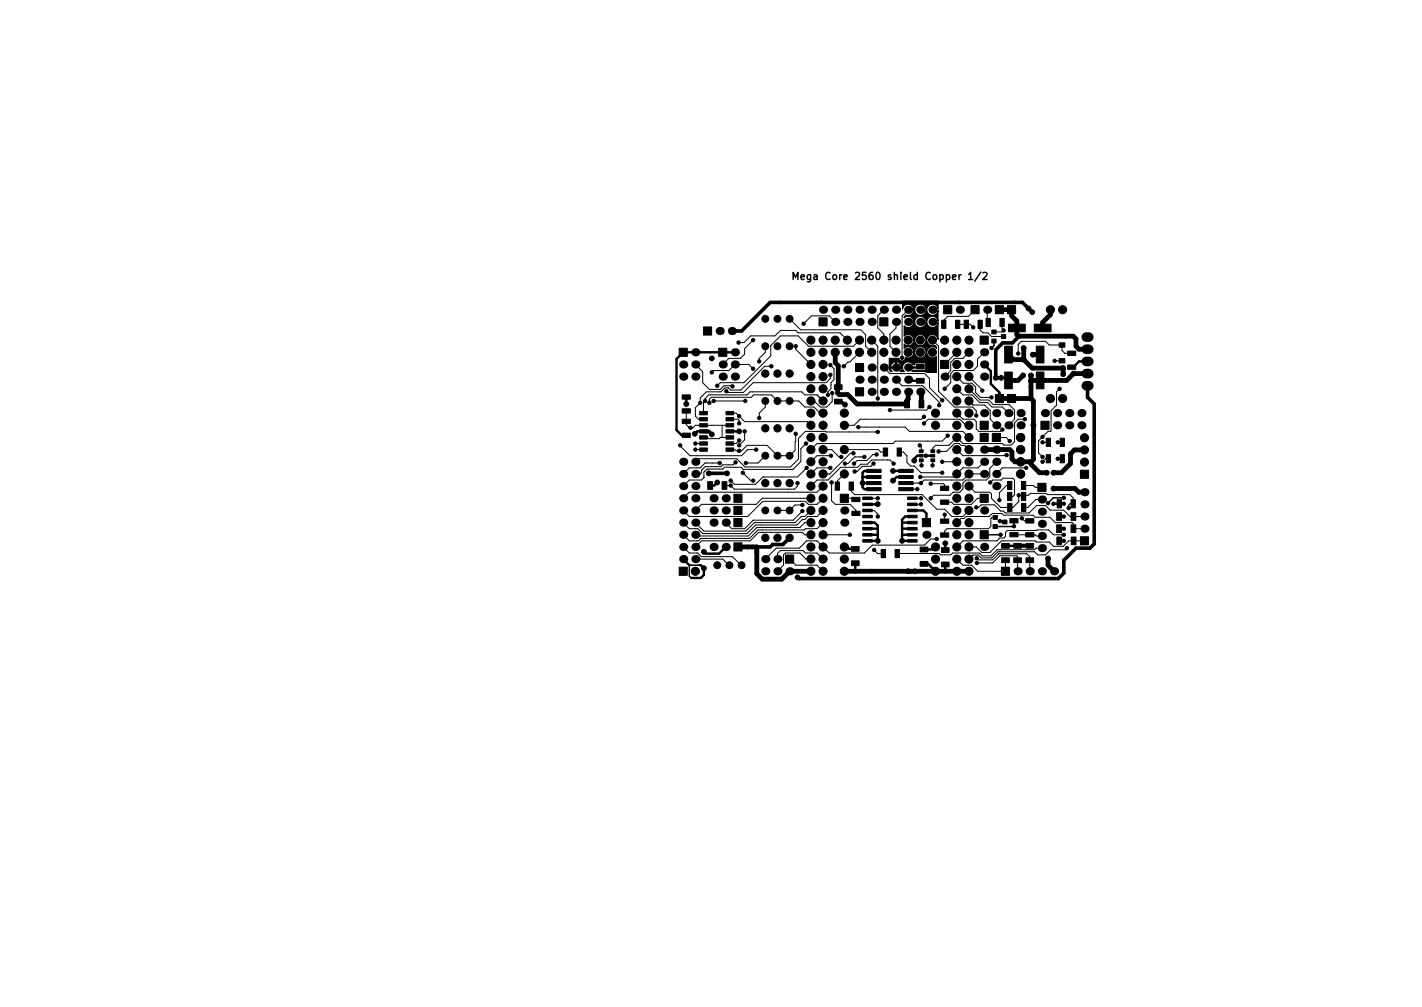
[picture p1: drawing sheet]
<svg xmlns="http://www.w3.org/2000/svg" width="297mm" height="210mm" viewBox="0 0 297 210" stroke-linecap="round" stroke-linejoin="round" font-family="sans-serif">
<defs><g id="words">
<text font-size="2.1" x="168.9" y="58.4">Mega Core 2560 shield Copper 1/2</text>
</g></defs>
<path d="M165.7 58.4v-1.5l.5 1 .5-1v1.5M167.3 57.9l.7-.2v-.3h-.5l-.2 .2 .1 .7h.6M204.9 56.8l-1.3 1.9M205.3 57l.6-.1 .3 .4-.9 1.1h.9" fill="none" stroke="#000" stroke-width=".3"/>
<g fill="#000" stroke="#000" stroke-width=".21">
<path d="M141.9 72.7h1.7v1.7h-1.7zM146.9 68.3h1.7v1.7h-1.7zM150.1 72.7h1.7v1.7h-1.7zM171.1 66.4h1.7v1.7h-1.7zM178.7 75.9h1.7v1.7h-1.7zM183.8 66.4h1.7v1.7h-1.7zM191.4 76h1.6v1h-1.6zM188.5 62.9h7.5v1.7a1.17 1.17 0 0 0-1.8-.9 1.17 1.17 0 0 0 0 2 1.17 1.17 0 0 0 1.8-.9v2.3l-.1-.2a1.17 1.17 0 0 0-1.9-.6 1.17 1.17 0 0 0 .2 1.9 1.17 1.17 0 0 0 1.8-.9v3.6l-.1-.2a1.17 1.17 0 0 0-1.5-.8 1.17 1.17 0 0 0-.7 1.5 1.17 1.17 0 0 0 1.6 .7l.3 .4v.3a1.17 1.17 0 0 0-1.6-.1 1.17 1.17 0 0 0 0 1.7 1.17 1.17 0 0 0 1.6 0v3.4l-5.1-.2 .2-.3h2.4l.3-.3v-1.1l-.2-.2h-1.8l-.2 .1-.1 .4h-.4l-.1-.2a1.17 1.17 0 0 0-1.7-.1 1.17 1.17 0 0 0 0 1.7h-.9l.3-.4v-.4h-2.2v.4l.3 .4h-.3l-.4-.3 .1-.8h.2l.1 .2h1v-1.1l.1 1.1h1.1v-.2a1.19 1.19 0 0 0-1.1-.9 1.19 1.19 0 0 0-1.2 .9h-.2l-.1-.1v-1.6h2.1a.67 .67 0 0 0 .8 .6 .67 .67 0 0 0 .5-.9 1.17 1.17 0 0 0 1.2 .1 1.17 1.17 0 0 0 .6-1.2h.2v.3a1.17 1.17 0 0 0 1.8 .9 1.17 1.17 0 0 0 0-2 1.17 1.17 0 0 0-1.8 .8h-.2l-.1-.2a1.17 1.17 0 0 0-1.9-.4v-1l.1 .1a1.17 1.17 0 0 0 1.3 .2 1.17 1.17 0 0 0 .6-1.2h.2v.2a1.17 1.17 0 0 0 1.8 .9 1.17 1.17 0 0 0 0-2 1.17 1.17 0 0 0-1.8 .9h-.2l-.1-.2a1.17 1.17 0 0 0-1.9-.5v-2.2l.1 .1a1.17 1.17 0 0 0 1.3 .1 1.17 1.17 0 0 0 .6-1.1h.2v.2a1.17 1.17 0 0 0 1.8 .9 1.17 1.17 0 0 0 0-2 1.17 1.17 0 0 0-1.8 .9h-.2l-.1-.2a1.17 1.17 0 0 0-1.9-.5v-.3l.3-.4a1.16 1.16 0 0 0 1.7-1.1h.2v.2a1.17 1.17 0 0 0 1.8 .9 1.17 1.17 0 0 0 0-2 1.17 1.17 0 0 0-1.8 .9h-.2l-.1-.3a1.17 1.17 0 0 0-1.2-.8 1.17 1.17 0 0 0-1.1 1.1zM196.5 75.2h1.7v1.7h-1.7zM196.7 66.9h.9v1.7h-.9zM197.1 63.8h1.7v1.7h-1.7zM199.6 66.9h.9v1.7h-.9z"/>
<path d="M201.4 66.9h.9v1.7h-.9zM204.3 66.9h.9v1.7h-.9zM202.8 63.8h1.7v1.7h-1.7zM204.7 70.2h1.7v1.7h-1.7zM206 66.5h.9v1.7h-.9zM207.2 68.9h.9v.8h-.9zM207.2 70.8h.9v.8h-.9zM207.9 63.8h1.7v1.7h-1.7zM208.9 66.5h.9v1.7h-.9zM209.2 69.9h.9v.8h-.9zM210.4 63.8h1.7v1.7h-1.7zM209.9 72.3h1.6v3.5h-1.6z"/>
<path d="M210.7 67.7h3.5v1.6h-3.5zM216.5 77.7h1.6v3.5h-1.6zM216.5 72.3h1.6v3.5h-1.6zM216.1 67.7h3.5v1.6h-3.5zM221.2 71.6h1.2v.9h-1.2zM221.2 74.9h1.2v.9h-1.2zM223 73.3h1.7v.9h-1.7zM223 76.2h1.7v.9h-1.7zM142.5 87.5h1.7v.9h-1.7zM142.5 90.4h1.7v.9h-1.7zM142.5 82.5h1.7v.9h-1.7zM142.5 85.4h1.7v.9h-1.7z"/>
<path d="M146.2 85.9h1.6v.7h-1.6zM146.2 87.2h1.6v.7h-1.6zM146.2 88.5h1.6v.6h-1.6zM146.2 89.7h1.6v.7h-1.6zM146.2 91h1.6v.7h-1.6zM146.2 92.3h1.6v.7h-1.6zM146.2 93.5h1.6v.7h-1.6zM151.7 93.5h1.5v.7h-1.5zM151.7 92.3h1.5v.7h-1.5zM151.7 91h1.5v.7h-1.5zM151.7 89.7h1.5v.7h-1.5zM151.7 88.5h1.5v.6h-1.5z"/>
<path d="M151.7 87.2h1.5v.7h-1.5zM151.7 85.9h1.5v.7h-1.5zM174.3 83.3h1.6v1h-1.6zM174.3 80.3h1.6v1h-1.6zM178.7 81h1.7v1.7h-1.7zM181 99.3h3v.6h-3zM181 98h3v.6h-3zM184.5 93.5h.9v1.7h-.9zM187.7 98h3v.6h-3zM187.7 99.3h3v.6h-3zM187.4 93.5h.9v1.7h-.9zM189 83.6h1v1.6h-1z"/>
<path d="M192 93.9h.8v.6h-.8zM192 94.9h.8v.5h-.8zM192 95.8h.8v.6h-.8zM192 83.6h1v1.6h-1zM191.4 79h1.6v1h-1.6zM194.4 95.8h.8v.6h-.8zM194.4 94.9h.8v.5h-.8zM194.4 93.9h.8v.6h-.8zM204.7 90.5h1.7v1.7h-1.7zM204.7 87.9h1.7v1.7h-1.7zM207.3 90.5h1.7v1.7h-1.7zM207.9 82.4h1.7v1.7h-1.7z"/>
<path d="M210.4 82.4h1.7v1.7h-1.7zM209.9 77.7h1.6v3.5h-1.6zM217.4 87.9h1.7v1.7h-1.7zM218.5 94.9h.9v1.7h-.9zM218.5 91.5h.9v1.7h-.9zM221.4 94.9h.9v1.7h-.9zM221.4 91.5h.9v1.7h-.9zM225.7 98.2h1.7v1.7h-1.7zM141.9 118.4h1.7v1.7h-1.7zM147.8 100.6h1v1.6h-1zM150.8 100.6h1v1.6h-1zM153.3 103.2h1.7v1.7h-1.7z"/>
<path d="M153.3 105.7h1.7v1.7h-1.7zM153.3 108.3h1.7v1.7h-1.7zM153.3 113.3h1.7v1.7h-1.7zM164.1 115.9h1.7v1.7h-1.7zM174.5 100.6h.9v1.7h-.9zM175.5 103.2h1.7v1.7h-1.7zM177.9 103.8h1.7v.9h-1.7zM177.9 106.7h1.7v.9h-1.7zM177.4 100.6h.9v1.7h-.9zM177.9 117.1h1.6v1h-1.6zM177.9 114.1h1.6v1h-1.6zM180.2 103.8h2v.5h-2z"/>
<path d="M180.2 105h2v.6h-2zM180.2 106.3h2v.5h-2zM180.2 107.6h2v.5h-2zM180.2 108.9h2v.5h-2zM180.2 110.1h2v.6h-2zM180.2 111.4h2v.5h-2zM180.2 112.7h2v.5h-2zM181 101.8h3v.7h-3zM181 100.5h3v.7h-3zM184.1 114.7h.9v1.7h-.9zM187 114.7h.9v1.7h-.9zM187.7 100.5h3v.7h-3z"/>
<path d="M187.7 101.8h3v.7h-3zM189.6 112.7h2v.5h-2zM189.6 111.4h2v.5h-2zM189.6 110.1h2v.6h-2zM189.6 108.9h2v.5h-2zM189.6 107.6h2v.5h-2zM189.6 106.3h2v.5h-2zM189.6 105h2v.6h-2zM189.6 103.8h2v.5h-2zM192.2 117.2h1.6v1h-1.6zM192.2 114.2h1.6v1h-1.6zM192.7 108.3h1.7v1.7h-1.7z"/>
<path d="M196.7 114.4h1.6v1h-1.6zM196.7 117.4h1.6v1h-1.6zM196.5 101.5h1.7v.9h-1.7zM196.5 104.4h1.7v.9h-1.7zM196.5 108.4h1.7v.9h-1.7zM196.5 111.3h1.7v.9h-1.7zM204.7 110.8h1.7v1.7h-1.7zM204.7 103.2h1.7v1.7h-1.7zM207.4 109.5h.9v.8h-.9zM207.4 107.6h.9v.8h-.9zM209.4 108.6h.9v.8h-.9zM210.5 100.5h.9v1.7h-.9z"/>
<path d="M210.5 102.8h.9v1.7h-.9zM209.2 116.5h1.6v1h-1.6zM209.2 113.5h1.6v1h-1.6zM211 111.2h1.7v.9h-1.7zM211 108.3h1.7v.9h-1.7zM210.5 105.1h.9v1.7h-.9zM213.4 100.5h.9v1.7h-.9zM213.4 102.8h.9v1.7h-.9zM211.8 116.5h1.6v1h-1.6zM211.8 113.5h1.6v1h-1.6zM213.4 105.1h.9v1.7h-.9zM214.3 116.5h1.6v1h-1.6z"/>
<path d="M214.3 113.5h1.6v1h-1.6zM214.3 111.2h1.7v.9h-1.7zM214.3 108.3h1.7v.9h-1.7zM216.8 100.9h1.7v1.7h-1.7zM220.8 104.3h.9v1.7h-.9zM220.7 109.6h1v1.6h-1zM220.7 107h1v1.6h-1zM220.8 112.1h1v1.6h-1zM223.7 104.3h.9v1.7h-.9zM223.7 109.6h1v1.6h-1zM223.7 107h1v1.6h-1zM223.8 112.1h1v1.6h-1z"/>
<path d="M225.7 112.1h1.7v1.7h-1.7zM209.2 118.4h1.7v1.7h-1.7z"/>
<circle cx="148.7" cy="74.8" r=".5"/>
<circle cx="148.7" cy="77.7" r=".35"/>
<circle cx="154.3" cy="71.5" r=".35"/>
<circle cx="157.3" cy="77" r=".35"/>
<circle cx="157.3" cy="71" r=".35"/>
<circle cx="158.6" cy="75.5" r=".35"/>
<circle cx="159.9" cy="78" r=".76"/>
<circle cx="159.9" cy="66.6" r=".72"/>
<circle cx="159.9" cy="72.3" r=".72"/>
<circle cx="161.1" cy="76.5" r=".35"/>
<circle cx="162.4" cy="78" r=".76"/>
<circle cx="162.4" cy="72.3" r=".72"/>
<circle cx="162.4" cy="66.6" r=".72"/>
<circle cx="164.9" cy="78" r=".76"/>
<circle cx="164.9" cy="72.3" r=".72"/>
<circle cx="164.9" cy="66.6" r=".72"/>
<circle cx="166.2" cy="72.3" r=".35"/>
<circle cx="167.9" cy="67.6" r=".35"/>
<circle cx="169.4" cy="76.1" r=".85"/>
<circle cx="169.4" cy="73.6" r=".85"/>
<circle cx="169.4" cy="78.6" r=".85"/>
<circle cx="169.4" cy="71" r=".85"/>
<circle cx="171.9" cy="73.6" r=".85"/>
<circle cx="171.9" cy="76.1" r=".85"/>
<circle cx="171.9" cy="78.6" r=".85"/>
<circle cx="171.9" cy="71" r=".85"/>
<circle cx="173.5" cy="78.3" r=".35"/>
<circle cx="173.5" cy="76.2" r=".35"/>
<circle cx="174.5" cy="73.6" r=".85"/>
<circle cx="174.5" cy="71" r=".85"/>
<circle cx="176.2" cy="76.5" r=".35"/>
<circle cx="177" cy="73.6" r=".85"/>
<circle cx="177" cy="71" r=".85"/>
<circle cx="179.5" cy="71" r=".85"/>
<circle cx="179.5" cy="73.6" r=".85"/>
<circle cx="182.1" cy="71" r=".85"/>
<circle cx="182.1" cy="73.6" r=".85"/>
<circle cx="184.6" cy="73.6" r=".85"/>
<circle cx="184.6" cy="71" r=".85"/>
<circle cx="187.2" cy="73.6" r=".85"/>
<circle cx="187.2" cy="71" r=".85"/>
<circle cx="188.4" cy="74.7" r=".35"/>
<circle cx="189.7" cy="73.6" r=".85"/>
<circle cx="189.7" cy="71" r=".85"/>
<circle cx="192.2" cy="73.6" r=".85"/>
<circle cx="192.2" cy="71" r=".85"/>
<circle cx="194.8" cy="73.6" r=".85"/>
<circle cx="194.8" cy="71" r=".85"/>
<circle cx="197.3" cy="73.6" r=".85"/>
<circle cx="197.3" cy="71" r=".85"/>
<circle cx="199.9" cy="78.6" r=".85"/>
<circle cx="199.9" cy="71" r=".85"/>
<circle cx="199.9" cy="73.6" r=".85"/>
<circle cx="199.9" cy="76.1" r=".85"/>
<circle cx="202.4" cy="78.6" r=".85"/>
<circle cx="202.4" cy="73.6" r=".85"/>
<circle cx="202.4" cy="76.1" r=".85"/>
<circle cx="202.4" cy="71" r=".85"/>
<circle cx="203.3" cy="68.4" r=".35"/>
<circle cx="207.1" cy="72.7" r=".35"/>
<circle cx="208" cy="78.9" r=".5"/>
<circle cx="209.1" cy="78.9" r=".5"/>
<circle cx="209.6" cy="69" r=".35"/>
<circle cx="212.7" cy="73.8" r=".35"/>
<circle cx="213.7" cy="78.4" r=".5"/>
<circle cx="213.8" cy="72.7" r=".5"/>
<circle cx="213.8" cy="75.1" r=".5"/>
<circle cx="214.9" cy="64.4" r=".5"/>
<circle cx="215.4" cy="78.4" r=".5"/>
<circle cx="215.4" cy="79.5" r=".5"/>
<circle cx="215.6" cy="65.2" r=".5"/>
<circle cx="215.7" cy="74.1" r=".5"/>
<circle cx="219.4" cy="64.7" r=".85"/>
<circle cx="220.3" cy="75.3" r=".35"/>
<circle cx="222" cy="64.7" r=".85"/>
<circle cx="222.1" cy="76.9" r=".5"/>
<circle cx="222.1" cy="78.1" r=".5"/>
<circle cx="224.3" cy="78" r=".5"/>
<circle cx="142.1" cy="93" r=".35"/>
<circle cx="143.4" cy="84.4" r=".5"/>
<circle cx="144.2" cy="89.3" r=".35"/>
<circle cx="145.1" cy="90.6" r=".5"/>
<circle cx="145.3" cy="92.6" r=".35"/>
<circle cx="145.3" cy="93.9" r=".35"/>
<circle cx="146.3" cy="84.1" r=".35"/>
<circle cx="147.3" cy="83.7" r=".35"/>
<circle cx="148.1" cy="98.8" r=".5"/>
<circle cx="148.2" cy="84.1" r=".35"/>
<circle cx="148.7" cy="90.7" r=".5"/>
<circle cx="149.1" cy="83.7" r=".35"/>
<circle cx="149.8" cy="80.5" r=".35"/>
<circle cx="150.3" cy="96.7" r=".35"/>
<circle cx="151.7" cy="81.7" r=".35"/>
<circle cx="151.9" cy="98.8" r=".5"/>
<circle cx="153" cy="80.7" r=".35"/>
<circle cx="153.6" cy="96.5" r=".35"/>
<circle cx="154.4" cy="88.4" r=".35"/>
<circle cx="154.4" cy="90.1" r=".5"/>
<circle cx="154.4" cy="93" r=".35"/>
<circle cx="154.4" cy="94.1" r=".35"/>
<circle cx="154.4" cy="92" r=".35"/>
<circle cx="154.4" cy="86.9" r=".35"/>
<circle cx="155.2" cy="98.7" r=".35"/>
<circle cx="155.5" cy="90.1" r=".35"/>
<circle cx="155.7" cy="83.7" r=".35"/>
<circle cx="155.8" cy="96.7" r=".35"/>
<circle cx="158" cy="93.9" r=".35"/>
<circle cx="158.6" cy="87.3" r=".35"/>
<circle cx="159.9" cy="89.4" r=".76"/>
<circle cx="159.9" cy="83.7" r=".72"/>
<circle cx="159.9" cy="95.1" r=".72"/>
<circle cx="162.4" cy="89.4" r=".76"/>
<circle cx="162.4" cy="83.7" r=".72"/>
<circle cx="162.4" cy="95.1" r=".72"/>
<circle cx="164.9" cy="89.4" r=".76"/>
<circle cx="164.9" cy="95.1" r=".72"/>
<circle cx="164.9" cy="83.7" r=".72"/>
<circle cx="166.2" cy="90.6" r=".35"/>
<circle cx="168.4" cy="92.6" r=".35"/>
<circle cx="168.5" cy="97.7" r=".35"/>
<circle cx="169.4" cy="88.8" r=".85"/>
<circle cx="169.4" cy="81.2" r=".85"/>
<circle cx="169.4" cy="93.9" r=".85"/>
<circle cx="169.4" cy="86.3" r=".85"/>
<circle cx="169.4" cy="83.7" r=".85"/>
<circle cx="169.4" cy="91.3" r=".85"/>
<circle cx="169.4" cy="96.4" r=".85"/>
<circle cx="169.4" cy="99" r=".85"/>
<circle cx="171.9" cy="91.3" r=".85"/>
<circle cx="171.9" cy="81.2" r=".85"/>
<circle cx="171.9" cy="83.7" r=".85"/>
<circle cx="171.9" cy="93.9" r=".85"/>
<circle cx="171.9" cy="86.3" r=".85"/>
<circle cx="171.9" cy="88.8" r=".85"/>
<circle cx="171.9" cy="96.4" r=".85"/>
<circle cx="171.9" cy="99" r=".85"/>
<circle cx="172.9" cy="82.4" r=".35"/>
<circle cx="173.5" cy="97.7" r=".35"/>
<circle cx="173.6" cy="95.1" r=".35"/>
<circle cx="173.8" cy="82.1" r=".35"/>
<circle cx="175.7" cy="95.4" r=".35"/>
<circle cx="176.4" cy="88.8" r=".85"/>
<circle cx="176.4" cy="93.9" r=".85"/>
<circle cx="176.4" cy="99" r=".85"/>
<circle cx="176.4" cy="86.3" r=".85"/>
<circle cx="176.5" cy="84.5" r=".5"/>
<circle cx="176.5" cy="96.8" r=".35"/>
<circle cx="178.3" cy="94.6" r=".35"/>
<circle cx="178.4" cy="96.8" r=".35"/>
<circle cx="178.5" cy="98.4" r=".35"/>
<circle cx="179.3" cy="89.2" r=".35"/>
<circle cx="180.6" cy="95.4" r=".35"/>
<circle cx="182.5" cy="96.8" r=".35"/>
<circle cx="183.1" cy="94.9" r=".35"/>
<circle cx="183.4" cy="90.2" r=".35"/>
<circle cx="183.4" cy="83.2" r=".35"/>
<circle cx="185.9" cy="85.6" r=".35"/>
<circle cx="186.5" cy="98.3" r=".5"/>
<circle cx="186.7" cy="96.8" r=".35"/>
<circle cx="191" cy="96.2" r=".5"/>
<circle cx="192.1" cy="93" r=".35"/>
<circle cx="192.2" cy="99.6" r=".35"/>
<circle cx="192.5" cy="97.2" r=".35"/>
<circle cx="193" cy="87" r=".35"/>
<circle cx="193" cy="88.4" r=".35"/>
<circle cx="193.4" cy="95.1" r=".35"/>
<circle cx="194.2" cy="85" r=".35"/>
<circle cx="194.8" cy="97.2" r=".35"/>
<circle cx="195.4" cy="86.3" r=".85"/>
<circle cx="195.4" cy="88.8" r=".85"/>
<circle cx="196.1" cy="94.3" r=".35"/>
<circle cx="196.2" cy="84.6" r=".35"/>
<circle cx="196.8" cy="83.6" r=".35"/>
<circle cx="196.8" cy="96.4" r=".35"/>
<circle cx="196.8" cy="98.7" r=".35"/>
<circle cx="197.3" cy="81.2" r=".35"/>
<circle cx="198" cy="91" r=".35"/>
<circle cx="199.9" cy="86.3" r=".85"/>
<circle cx="199.9" cy="99" r=".85"/>
<circle cx="199.9" cy="96.4" r=".85"/>
<circle cx="199.9" cy="83.7" r=".85"/>
<circle cx="199.9" cy="91.3" r=".85"/>
<circle cx="199.9" cy="81.2" r=".85"/>
<circle cx="199.9" cy="93.9" r=".85"/>
<circle cx="199.9" cy="88.8" r=".85"/>
<circle cx="202.4" cy="86.3" r=".85"/>
<circle cx="202.4" cy="91.3" r=".85"/>
<circle cx="202.4" cy="99" r=".85"/>
<circle cx="202.4" cy="96.4" r=".85"/>
<circle cx="202.4" cy="81.2" r=".85"/>
<circle cx="202.4" cy="83.7" r=".85"/>
<circle cx="202.4" cy="88.8" r=".85"/>
<circle cx="202.4" cy="93.9" r=".85"/>
<circle cx="203.9" cy="86.8" r=".35"/>
<circle cx="205.2" cy="81.6" r=".35"/>
<circle cx="207.1" cy="83" r=".35"/>
<circle cx="209.4" cy="89.7" r=".35"/>
<circle cx="210.3" cy="95" r=".35"/>
<circle cx="210.9" cy="92.1" r=".35"/>
<circle cx="213.2" cy="93.9" r=".85"/>
<circle cx="213.2" cy="96.4" r=".85"/>
<circle cx="213.2" cy="91.4" r=".85"/>
<circle cx="213.2" cy="99" r=".85"/>
<circle cx="214.1" cy="87.5" r=".35"/>
<circle cx="214.3" cy="97.7" r=".35"/>
<circle cx="215.9" cy="88.8" r=".5"/>
<circle cx="215.9" cy="92.1" r=".35"/>
<circle cx="215.9" cy="95.9" r=".35"/>
<circle cx="217.8" cy="92.4" r=".35"/>
<circle cx="217.8" cy="91.2" r=".35"/>
<circle cx="217.8" cy="95.4" r=".35"/>
<circle cx="217.8" cy="96.4" r=".35"/>
<circle cx="218.7" cy="98.7" r=".5"/>
<circle cx="219.4" cy="83.2" r=".85"/>
<circle cx="220.1" cy="98.7" r=".5"/>
<circle cx="220.9" cy="92.4" r=".35"/>
<circle cx="220.9" cy="95.8" r=".35"/>
<circle cx="221.3" cy="81.2" r=".35"/>
<circle cx="222" cy="83.2" r=".85"/>
<circle cx="226.5" cy="96.5" r=".85"/>
<circle cx="226.5" cy="91.4" r=".85"/>
<circle cx="226.5" cy="93.9" r=".85"/>
<circle cx="145.3" cy="119.3" r=".85"/>
<circle cx="147" cy="115.2" r=".5"/>
<circle cx="147" cy="118.6" r=".5"/>
<circle cx="149.8" cy="118" r=".72"/>
<circle cx="149.8" cy="100.7" r=".5"/>
<circle cx="152.4" cy="118" r=".72"/>
<circle cx="152.6" cy="101.4" r=".35"/>
<circle cx="152.6" cy="100.4" r=".35"/>
<circle cx="154.9" cy="118" r=".72"/>
<circle cx="157.3" cy="100.4" r=".35"/>
<circle cx="159.9" cy="100.9" r=".76"/>
<circle cx="159.9" cy="112.3" r=".76"/>
<circle cx="159.9" cy="106.6" r=".72"/>
<circle cx="162.4" cy="112.3" r=".76"/>
<circle cx="162.4" cy="100.9" r=".76"/>
<circle cx="162.4" cy="106.6" r=".72"/>
<circle cx="164.9" cy="100.9" r=".76"/>
<circle cx="164.9" cy="112.3" r=".76"/>
<circle cx="164.9" cy="106.6" r=".72"/>
<circle cx="166.6" cy="100.9" r=".35"/>
<circle cx="167.6" cy="106.7" r=".35"/>
<circle cx="167.6" cy="105.4" r=".35"/>
<circle cx="169.4" cy="101.5" r=".85"/>
<circle cx="169.4" cy="114.2" r=".85"/>
<circle cx="169.4" cy="104" r=".85"/>
<circle cx="169.4" cy="111.7" r=".85"/>
<circle cx="169.4" cy="119.3" r=".85"/>
<circle cx="169.4" cy="116.7" r=".85"/>
<circle cx="169.4" cy="109.1" r=".85"/>
<circle cx="169.4" cy="106.6" r=".85"/>
<circle cx="171.9" cy="111.7" r=".85"/>
<circle cx="171.9" cy="114.2" r=".85"/>
<circle cx="171.9" cy="104" r=".85"/>
<circle cx="171.9" cy="101.5" r=".85"/>
<circle cx="171.9" cy="116.7" r=".85"/>
<circle cx="171.9" cy="106.6" r=".85"/>
<circle cx="171.9" cy="109.1" r=".85"/>
<circle cx="171.9" cy="119.3" r=".85"/>
<circle cx="173.7" cy="100.7" r=".35"/>
<circle cx="176.4" cy="116.7" r=".85"/>
<circle cx="176.4" cy="119.3" r=".85"/>
<circle cx="176.4" cy="114.2" r=".85"/>
<circle cx="177.5" cy="111.7" r=".35"/>
<circle cx="180.2" cy="100.9" r=".5"/>
<circle cx="182.6" cy="114.8" r=".35"/>
<circle cx="183.4" cy="105.3" r=".5"/>
<circle cx="183.4" cy="112.9" r=".5"/>
<circle cx="183.4" cy="107.8" r=".35"/>
<circle cx="183.4" cy="104" r=".35"/>
<circle cx="186.5" cy="100.4" r=".5"/>
<circle cx="188.4" cy="112.9" r=".5"/>
<circle cx="189.7" cy="119.3" r=".5"/>
<circle cx="191.1" cy="119.3" r=".5"/>
<circle cx="191.6" cy="102.1" r=".35"/>
<circle cx="192.4" cy="105.3" r=".35"/>
<circle cx="192.4" cy="104" r=".35"/>
<circle cx="192.4" cy="100.9" r=".35"/>
<circle cx="194.4" cy="101" r=".35"/>
<circle cx="194.4" cy="104" r=".35"/>
<circle cx="195.4" cy="119.3" r=".85"/>
<circle cx="195.4" cy="116.7" r=".85"/>
<circle cx="195.4" cy="114.2" r=".85"/>
<circle cx="195.7" cy="112.5" r=".35"/>
<circle cx="197.3" cy="107.5" r=".35"/>
<circle cx="197.5" cy="113.4" r=".5"/>
<circle cx="199.9" cy="106.6" r=".85"/>
<circle cx="199.9" cy="116.7" r=".85"/>
<circle cx="199.9" cy="119.3" r=".85"/>
<circle cx="199.9" cy="109.1" r=".85"/>
<circle cx="199.9" cy="111.7" r=".85"/>
<circle cx="199.9" cy="114.2" r=".85"/>
<circle cx="199.9" cy="101.5" r=".85"/>
<circle cx="199.9" cy="104" r=".85"/>
<circle cx="202.4" cy="111.7" r=".85"/>
<circle cx="202.4" cy="106.6" r=".85"/>
<circle cx="202.4" cy="114.2" r=".85"/>
<circle cx="202.4" cy="116.7" r=".85"/>
<circle cx="202.4" cy="119.3" r=".85"/>
<circle cx="202.4" cy="109.1" r=".85"/>
<circle cx="202.4" cy="101.5" r=".85"/>
<circle cx="202.4" cy="104" r=".85"/>
<circle cx="203.9" cy="105.9" r=".35"/>
<circle cx="204" cy="116.6" r=".35"/>
<circle cx="204.1" cy="117.5" r=".35"/>
<circle cx="206.9" cy="100.7" r=".35"/>
<circle cx="208.8" cy="104.4" r=".35"/>
<circle cx="208.9" cy="108.8" r=".35"/>
<circle cx="209" cy="111.7" r=".35"/>
<circle cx="211.8" cy="109.9" r=".35"/>
<circle cx="212.8" cy="103.4" r=".35"/>
<circle cx="213.5" cy="108.2" r=".35"/>
<circle cx="213.8" cy="113.9" r=".35"/>
<circle cx="218.9" cy="116.6" r=".5"/>
<circle cx="218.9" cy="105.1" r=".35"/>
<circle cx="220.1" cy="102" r=".5"/>
<circle cx="220.1" cy="105.2" r=".35"/>
<circle cx="222.2" cy="107.8" r=".35"/>
<circle cx="222.2" cy="112.9" r=".35"/>
<circle cx="222.2" cy="111.7" r=".35"/>
<circle cx="222.2" cy="103.9" r=".35"/>
<circle cx="222.2" cy="110.4" r=".35"/>
<circle cx="222.2" cy="105.2" r=".35"/>
<circle cx="222.9" cy="114.5" r=".35"/>
<circle cx="223.2" cy="106.1" r=".35"/>
<circle cx="166.6" cy="120.5" r=".5"/>
</g>
<g fill="#000">
<circle cx="142.7" cy="76.1" r=".85"/>
<circle cx="142.7" cy="78.6" r=".85"/>
<circle cx="145.3" cy="76.1" r=".85"/>
<circle cx="145.3" cy="78.6" r=".85"/>
<circle cx="145.3" cy="73.6" r=".85"/>
<circle cx="150.3" cy="69.1" r=".85"/>
<circle cx="151" cy="76.1" r=".85"/>
<circle cx="151" cy="78.6" r=".85"/>
<circle cx="152.9" cy="69.1" r=".85"/>
<circle cx="153.5" cy="73.6" r=".85"/>
<circle cx="153.5" cy="76.1" r=".85"/>
<circle cx="153.5" cy="78.6" r=".85"/>
<circle cx="171.9" cy="64.7" r=".85"/>
<circle cx="174.5" cy="64.7" r=".85"/>
<circle cx="174.5" cy="67.2" r=".85"/>
<circle cx="177" cy="67.2" r=".85"/>
<circle cx="177" cy="64.7" r=".85"/>
<circle cx="179.5" cy="67.2" r=".85"/>
<circle cx="179.5" cy="79.3" r=".85"/>
<circle cx="179.5" cy="64.7" r=".85"/>
<circle cx="182.1" cy="64.7" r=".85"/>
<circle cx="182.1" cy="76.7" r=".85"/>
<circle cx="182.1" cy="67.2" r=".85"/>
<circle cx="182.1" cy="79.3" r=".85"/>
<circle cx="184.6" cy="76.7" r=".85"/>
<circle cx="184.6" cy="64.7" r=".85"/>
<circle cx="184.6" cy="79.3" r=".85"/>
<circle cx="187.2" cy="64.7" r=".85"/>
<circle cx="187.2" cy="76.7" r=".85"/>
<circle cx="187.2" cy="67.2" r=".85"/>
<circle cx="187.2" cy="79.3" r=".85"/>
<circle cx="189.7" cy="64.7" r=".85"/>
<circle cx="189.7" cy="79.3" r=".85"/>
<circle cx="189.7" cy="67.2" r=".85"/>
<circle cx="189.7" cy="76.7" r=".85"/>
<circle cx="192.2" cy="64.7" r=".85"/>
<circle cx="192.2" cy="67.2" r=".85"/>
<circle cx="194.8" cy="67.2" r=".85"/>
<circle cx="194.8" cy="64.7" r=".85"/>
<circle cx="197.3" cy="78.6" r=".85"/>
<circle cx="200.5" cy="64.7" r=".85"/>
<circle cx="205.6" cy="76.1" r=".85"/>
<circle cx="205.6" cy="73.6" r=".85"/>
<circle cx="205.6" cy="78.6" r=".85"/>
<circle cx="206.2" cy="64.7" r=".85"/>
<circle cx="208" cy="78.9" r=".38"/>
<circle cx="142.7" cy="99" r=".85"/>
<circle cx="142.7" cy="96.4" r=".85"/>
<circle cx="145.3" cy="99" r=".85"/>
<circle cx="145.3" cy="96.4" r=".85"/>
<circle cx="182.1" cy="81.8" r=".85"/>
<circle cx="184.6" cy="81.8" r=".85"/>
<circle cx="187.2" cy="81.8" r=".85"/>
<circle cx="189.7" cy="81.8" r=".85"/>
<circle cx="192.2" cy="81.8" r=".85"/>
<circle cx="205.6" cy="99" r=".85"/>
<circle cx="205.6" cy="93.9" r=".85"/>
<circle cx="205.6" cy="96.4" r=".85"/>
<circle cx="205.6" cy="86.3" r=".85"/>
<circle cx="208.1" cy="93.9" r=".85"/>
<circle cx="208.1" cy="96.4" r=".85"/>
<circle cx="208.1" cy="99" r=".85"/>
<circle cx="208.1" cy="88.8" r=".85"/>
<circle cx="208.1" cy="86.3" r=".85"/>
<circle cx="210.7" cy="88.8" r=".85"/>
<circle cx="210.7" cy="86.3" r=".85"/>
<circle cx="213.2" cy="88.8" r=".85"/>
<circle cx="213.2" cy="86.3" r=".85"/>
<circle cx="218.3" cy="86.3" r=".85"/>
<circle cx="220.1" cy="98.7" r=".5"/>
<circle cx="220.8" cy="88.8" r=".85"/>
<circle cx="220.8" cy="86.3" r=".85"/>
<circle cx="223.4" cy="88.8" r=".85"/>
<circle cx="223.4" cy="86.3" r=".85"/>
<circle cx="225.9" cy="88.8" r=".85"/>
<circle cx="225.9" cy="86.3" r=".85"/>
<circle cx="142.7" cy="109.1" r=".85"/>
<circle cx="142.7" cy="114.2" r=".85"/>
<circle cx="142.7" cy="111.7" r=".85"/>
<circle cx="142.7" cy="106.6" r=".85"/>
<circle cx="142.7" cy="101.5" r=".85"/>
<circle cx="142.7" cy="116.7" r=".85"/>
<circle cx="142.7" cy="104" r=".85"/>
<circle cx="145.3" cy="116.7" r=".85"/>
<circle cx="145.3" cy="109.1" r=".85"/>
<circle cx="145.3" cy="106.6" r=".85"/>
<circle cx="145.3" cy="101.5" r=".85"/>
<circle cx="145.3" cy="111.7" r=".85"/>
<circle cx="145.3" cy="104" r=".85"/>
<circle cx="145.3" cy="114.2" r=".85"/>
<circle cx="149.1" cy="104" r=".85"/>
<circle cx="149.1" cy="106.6" r=".85"/>
<circle cx="149.1" cy="109.1" r=".85"/>
<circle cx="149.1" cy="114.2" r=".85"/>
<circle cx="151.6" cy="114.2" r=".85"/>
<circle cx="151.6" cy="106.6" r=".85"/>
<circle cx="151.6" cy="109.1" r=".85"/>
<circle cx="151.6" cy="104" r=".85"/>
<circle cx="159.9" cy="116.7" r=".85"/>
<circle cx="159.9" cy="119.3" r=".85"/>
<circle cx="162.4" cy="119.3" r=".85"/>
<circle cx="162.4" cy="116.7" r=".85"/>
<circle cx="164.9" cy="119.3" r=".85"/>
<circle cx="176.4" cy="106.6" r=".85"/>
<circle cx="176.4" cy="109.1" r=".85"/>
<circle cx="180.2" cy="100.9" r=".25"/>
<circle cx="193.5" cy="111.7" r=".85"/>
<circle cx="205.6" cy="114.2" r=".85"/>
<circle cx="205.6" cy="106.6" r=".85"/>
<circle cx="208.1" cy="101.5" r=".85"/>
<circle cx="211.8" cy="109.9" r=".15"/>
<circle cx="212.6" cy="119.3" r=".85"/>
<circle cx="215.1" cy="119.3" r=".85"/>
<circle cx="217.6" cy="119.3" r=".85"/>
<circle cx="217.6" cy="104.3" r=".85"/>
<circle cx="217.6" cy="106.8" r=".85"/>
<circle cx="217.6" cy="109.4" r=".85"/>
<circle cx="217.6" cy="111.9" r=".85"/>
<circle cx="217.6" cy="114.5" r=".85"/>
<circle cx="220.1" cy="105.2" r=".25"/>
<circle cx="220.2" cy="119.3" r=".85"/>
<circle cx="221.2" cy="110.4" r=".25"/>
<circle cx="226.5" cy="110.4" r=".85"/>
<circle cx="226.5" cy="105.3" r=".85"/>
<circle cx="226.5" cy="102.8" r=".85"/>
<circle cx="226.5" cy="107.8" r=".85"/>
</g>
<path d="M226.9 70.4h.5M226.9 72.9h.5M226.9 75.5h.5M226.9 78h.5M226.9 80.5h.5" fill="none" stroke="#000" stroke-width="2"/>
<g fill="none" stroke="#000" stroke-width=".5">
<path d="M153.5 73.6h-10.8l-1.4 1.4v14.8l1.1 1.1h1M171.9 70.8v.2M186 76.7h2.3M189.7 79.3l.2 .2h2.3M192.2 76.5l-.2 .2h-2.3M205.6 76.1l1.4 1.4v2.7l1.8 1.7v1.3M227.2 75.5h-1.8l-1.2 1.2h-.3M143.4 82.9v1.5M147 90.1h-1.4l-.5 .5M152.5 90.1h1.9M175 83.8h.8l.7 .7M180.2 99.6h2.3"/>
<path d="M182.5 98.3h-1.9l-.4 .4v3.1l.4 .3h1.6M186.5 98.3h2.7M189.2 99.6h-1.9l-.8 .8M192.4 95.1h-.8l-.6 .7v.4M193.4 95.1h1.4M142.7 116.7l1.3 1.3M146.1 118h.3l.6 .6v1.4l-.6 .7h-2M149.8 100.7l-.6 .7h-.9M151.6 114.2l-1.4 1.4h-2.8l-.4-.4M176.3 119.3h.1M176.4 114.2h.6l.4 .4h1.3M178.7 117.6v1.7"/>
<path d="M180.2 100.9h2.3M181.2 109.1h1.5l.7 .7v3.1h-2.2M181.2 110.4h2.2M181.2 111.7h2.2M183.4 105.3h-2.2M188.4 109.1h2.2M188.4 110.4h2.2M188.4 111.7h2.2M190.6 107.8h-1.5l-.7 .7v4.4h2.2M190.6 106.6h2.3l.6 .6v1.9M193 117.7h.9l1.5 1.6M195.4 114.2l-.5 .5h-1.9"/>
<path d="M197.5 113.4v1.5M197.5 117.9v1.4M210 114h5.1M213.8 113.9l.1 .1M215.1 114l.1 .1M215.1 113.9v.1M220.1 105.2h2.1M221.2 110.4h1M221.2 107.8h1M221.3 112.9h.9"/>
</g>
<path d="M207.6 71.2v.9l-.5 .6M142.7 116.7l1.3 1.3M144 118v2.3l.4 .4M144 118h2.1M205.6 111.7h3.4M207.6 109.9v.1M208.9 108.8l.1 .2h.9M211.8 108.7l-.1 1.2h-3.8M222.2 103.9h-2.2l-1.1 1.2" fill="none" stroke="#000" stroke-width=".31"/>
<g fill="none" stroke="#000" stroke-width="1">
<path d="M174.5 73.6v2.1l.6 .7-.1 5.7 .3 .3h1.8l1.9 2h10.5v-.8l.2-.3v-1.5M208.8 64.7h2.5v1.2l1.1 1.1v2.8l.4 .4h11.4l.6 .6v1.5l.6 .6h1.8M210.7 74l1 1.1h2.1M213.7 78.4l-1 1h-2M213.8 72.7v2.4M213.8 75.1l1.8 1.8h6.5v1.2M215.4 78.4v4.8M217.3 74l-1.6 .1M219.4 64.7v1l-1.6 1.6v1.2M227.2 78h-2.9l-1.5 1.4-7.4 .1M192.2 81.8l.3 .2v2.4M205.6 93.9h5.3l.5 .5v1.4l.6 .6h1.2"/>
<path d="M208.8 83.2h6.6M213.3 96.4h-.1M213.7 96.4h-.5M215.4 96.4h-2.2M215.4 96.4v.5l1.7 1.8h1.6M215.4 83.2l.5 .5v12.2l-.5 .5M226.5 93.9h-2.1l-.8 .9v2l-1.9 1.9h-1.6M154.1 114.2h4v5.6l1.1 1.1h4.1l1.6-1.6h4.5M176.4 119.3h26M218.9 116.6v1.4l1.3 1.3M220.1 102h4.5l.7 .8h1.2"/>
</g>
<path d="M212.9 70.2l-1.4 1.4h-2l-1.5 1.4v5.9h1.1M215.6 65.2l-2-2.1h-52.7l-6 6h-2M147 90.1h1.1l.6 .6M148.1 98.8h3.8M227.2 80.5v2.5l1.4 1.4v29.2l-.9 .9h-2.9l-2.6 2.5v2.7l-1.1 1.1h-54.3l-.2-.3M164.9 112.3l-1.4 1.4h-2.1l-.5 .5h-2.8" fill="none" stroke="#000" stroke-width=".75"/>
<g fill="none" stroke="#000" stroke-width=".21">
<path d="M145.3 76.1l1.5 1.5v2.3l1.4 1.4h2.3l.7-.8h1.7l.1 .2M157.3 71l-1.8 1.8v1.1l-.8 .9h-2.5l-1.2 1.3M157.3 77l-.9-.9h-2.9l-1.3 1.3h-3.4l-.1 .3M159.9 72.3v1.3l-1.3 1.2v.7M161.1 76.5h-1.4l-4.9 4.9h-2.2l-.4-.4h-.8l-.8 .8h-3.1l-1.2 1.3v1l-1 1v1.8l.6 .6h1.1M164.9 66.6l2.3 2.3h12.6l1 1v2.4l1.3 1.3M166.2 72.3v.6l3.2 3.2M173.5 78.3v.7l-.9 .9h-15.3l-2 2h-3.3l-.3-.2M173.5 76.2l.7 .8v2.3l-.6 .6v1.3l-.7 .6v.6M174.5 67.2l-1.3-1.3h-3.7l-1.6 1.7M177 71l-1.5-1.5h-8.8l-.5-.5h-3.2l-1.1 1.1h-5.1l-1.4 1.4h-1.1M179.5 73.6l-2 2h-.4l-.9 .9"/>
<path d="M179.5 71l-1.2 1.3h-9.4l-2.2-2.2h-3.7l-2 2.1v2.1l-5.6 5.6h-4.9l-.7 .6M182.1 71l1.3 1.3v10.9M184.6 64.7l-1.2 1.2v2.6l1.2 1.2v1.3M184.6 76.7l1.3 1.3h7.2l1.1 1v1.9l2.6 2.7M187.2 79.3l1.2 1.2h4.3l3.5 3.5v.6M187.2 67.2v1.3l-1.3 1.2v2.6l1.3 1.3M189.7 64.7l-1.3 1.2v8.8M194.8 71l1.3 1.3v9.4l3.3 3.3h3.8l.7 .7v1.1M199.9 78.6l1.3 1.4h1.8l.8 .8v1.2l1 1h2.3M199.9 73.6l-2.6 2.5M200 67.7h2.7l.6 .7M202.4 73.6l-1.3 1.2h-1.7l-.8 .8v1.8l-1.3 1.2"/>
<path d="M202.4 78.6l2.8 3M203.7 64.7l-1.4 1.4h-4.3l-.9 .8v.8M204.7 67.7v1.2l.6 .6h1l.8 .8h2.5M205.6 73.6l-1.4 1.4v1.5l-.9 .9h-4.1l-.6 .6v1.9l-1.3 1.3M206.2 64.7v2.4l.2 .2M209.3 67.3v1.4l.3 .3-.3 .3h-1.7M220.3 75.3h1.5M220.3 75.3h.1M223.9 73.8h-1.5l-.6-.6v-1.2h-2.6l-.8-.7h-5.1l-.6 .6v1.9M142.1 93l2 2.1h10.8l1.3-1.2h1.8M143.4 85.8v2.9l.6 .6h.7l.6-.5h7.2M145.3 93.9h1.7"/>
<path d="M145.3 92.6h1.7M145.3 92.6h.1M145.9 88.8h.1M147 87.5h.1M147 91.3h.8l.3 .3h2.1l.3-.3h2M148.2 84.1v-.8l.4-.3h8.3l.5-.6h3.7l1.3 1.3h4.4l1.3 1.3h1.9l1.3 1.3h.6M149.1 83.7h6.6M150.3 96.7h-3l-1 1h-2.3l-1.3 1.3M150.8 88.8v2.5M152.5 86.3h1.3l1.7 1.7h13.1l.8 .8M152.5 87.5h1.6l.3 .3v.6M152.5 87.5h.1"/>
<path d="M153.6 96.5l-.5 .6h-2.1l-.4 .3h-3.3l-.8 .8v.5l-.2 .3h-1M154.4 92l-.6 .6h-1.3M154.4 92h.1M155.2 98.7l1.6 1.7h.5M155.5 90.1v1.7l-1.1 1.2M159.9 83.7v1.3l-1.3 1.3v1M159.9 95.1l-1.6 1.6h-2.5M166.2 90.6l-.1 3.4-1.2 1.1h-2.5l-2.2-2.1h-4.1l-1.2 1.1h-1.1l-.3-.2h-1M168.4 92.6l-1.1 1.1v2.7l-1.7 1.6h-10.4l-.4-.4h-3.4l-.4 .3h-3.3l-.7 .7v1.1l-.5 .5h-2.5l-1.3 1.3M168.5 97.7l-1.9 1.9h-7.2l-1.6 1.5h-4.4l-.8-.7M171.9 93.9h1.8l1.5 1.5h.5M171.9 83.7l-1.2-1.3h-2.6l-.6-.6h-10.8l-.6 .6h-8l-.8 .8v.5l-.3 .4v2.2"/>
<path d="M173.5 97.7h-2.8l-1.3 1.3M173.6 95.1h-2.9l-1.3 1.3M173.8 82.1v1.7l-1.1 1.2h-1.3l-1.3-1.3h-.7M176.4 99l-1.5 1.4v1.1M176.6 94.1l-.2-.2h7.1l.5 .5h1M178.3 94.6h-.7l-4.3 4.4h-1.4M179.3 89.2h9.8l.9 .9h11.1l1.3 1.2M180.6 95.4h-2.1l-1.4 1.4h-.6M182.5 96.8l-.6 .6h-1.8l-1.1 1h-.5M183.1 94.9h-.8l-1.2 1.3h-2.1l-.6 .6M183.4 90.2l-15.2-.1-1.4 1.4v4.3l-1.7 1.7h-9.5l-1.7-1.7h-8l-.6 .6M186.7 96.8l-.8-.8h-3.8l-.9 .9h-1.4l-.6 .7h-3.6l-2.7 2.6h-2.2l-1.3 1.3"/>
<path d="M187.9 94.4h.8l.8 .7v1.4l.7 .8h.8l1.4 1.4h4.4M192.1 93l.3 .3v.9M192.4 96.1l.1 1.1M193 87l-.5 .5h-12.8l-1.3 1.3h-2M193 88.4l.9-.9h6.6l1.3 1.3h.6M194.2 85l-.7 .6h-7.6M194.8 96.1v1.1M196.8 96.4h3.1M198 91l-1.2 1.1h-9.8l-.5 .5h-15.8l-1.3 1.3M199.9 86.3l1.2 1.2h2.3l.5 .5v1.6l.5 .5h4.6l.4-.4M199.9 93.9l1.2 1.2h8.6l.6-.1M199.9 81.2l1.2 1.2h1.9l1.6 1.6h1.7l.9 1h2.2l1.3 1.3"/>
<path d="M202.4 93.9l-.8-.9h-.8l-.4-.4h-1l-1.7 1.7h-1.6M202.4 83.7l.9 .9h2.4l1.2 1.1v1.8l1.2 1.3M202.4 81.2l2.4 2.3h1.7l1 1h3.3l1.1 1.1v1.9l-1.2 1.3M205.6 99h-3.2l-1.3 1.2h-8.1l-.6 .7h-3.2M205.6 96.4l-1.3 1.3h-3.2l-1.9 1.9h-7M208.1 91.3h2.1l.7 .8M208.1 96.4l-1.4 1.4v1.7l-.7 .7h-4.2l-.7 .7v1.2l-.6 .7h-1.4l-.6 .6h-3.5l-.6 .6M214.1 87.5h-1.4l-.8 .8v3.9l-.7 .7h-1.5l-.3-.3h-8.3l-1.2-1.3-1.7 1.7h-2.8l-.6 .6v.6M214.3 97.7h-4.9l-1.3 1.3M217.8 92.4h1.2M219 95.8h-.6l-.6 .6M220.9 95.8h1"/>
<path d="M220.9 92.4h1M221.3 81.2l-.6 .6v2.8l-1.1 1.1v4.2l-.7 .2-2 1.9v2.6l.9 .8M142.7 114.2l1.3 1.3h1.8l.7 .7h6.5l1.8 1.8M145.3 116.7h5.7l1.2 1.3M162.4 116.7v-1.1l.6-.6h4.7l.5 .5h2.5l1.2 1.2M164.9 116.7l1.3 1.3h4.5l1.2 1.3M166.6 100.9v.6l-.6 .6h-12.6l-.8-.7h-1.3M167.6 105.4h-1.5l-1.2 1.2h-2.5M167.6 106.7l-1.9 1.9h-8.4l-1.8 1.8h-2.6l-1.3-1.3M169.4 116.7h-1l-1.3-1.2h-3l-.4 .3v2.2l-1.3 1.3M169.4 104h-10.2l-1.2 1.3h-11.5l-1.2 1.3M169.4 106.6l-1.3 1.2h-.7l-1.3 1.3h-8.5l-1.8 1.8h-8.8l-1.7-1.8"/>
<path d="M169.4 109.1h-1.3l-1 1h-9l-1.8 1.8h-10.8l-.2-.2M169.4 111.7h-1.3l-.5-.6h-9.1l-1.8 1.8h-10.2l-1.2 1.3M171.9 104l-1.2 1.3h-1.8l-.7-.6h-8.8l-3.2 3.1h-12.2l-1.3-1.2M171.9 101.5l-1.2 1.3h-26.7l-1.3 1.2M171.9 106.6l-1.2 1.2h-1.9l-.7 .7h-.5l-1.1 1.1h-8.7l-1.7 1.8h-9.3l-1-1h-1.8l-1.3-1.3M171.9 109.1l-1.2 1.3h-2.5l-.2 .2h-9.7l-1.7 1.8h-10.2l-.5 .5h-1.9l-1.3-1.2M171.9 111.7h5.6M173.7 100.7v3.8l.8 .8h3.1l1.2 1.2v.7M176.4 104h2.1l.3 .3M177.8 101.5v1.1l.7 .7h14.1l3.1 3h1.6l1.6 1.5h2.2l1.3-1.2M181.2 104h2.2M181.2 106.6h1.4l.8 .8v.4"/>
<path d="M182.6 114.8l.8 .8h1.1M189.2 102.1h2.4M190.6 105.3h1.8M190.6 104h1.8M194.4 101h2.7l.2 .2v.8v-.1M195.7 112.5h-1.3l-1.3 1.3h-10.9l-1.6 1.7h-7.4l-2.5-2.6h-2.2l-1.5 1.6h-4.9l-2.2 2.2M197.3 107.5v1.3M199.9 109.1l.8-.8h.7l.4-.5h4.8l.7-.6h2l.3 .4h6.2l.4 .4h3.1l1.1 1.1h3.6l.2 .3v1h2.3M199.9 116.7l1.2 1.3h1.9l1.2 1.3h5.8v-2.3M202.4 101.5l1.3 1.3h3l.4 .3v.9l1.9 1.9h2.6l1.2-1.2v-1.3M203.9 105.9h.5l.6-.5h2.7l1.3 1.3h.6l.4 .4h5l1.5-1.5h1.9l1 .9h2.8l1.3 1.3h3M204.1 117.5h3.3l1.5-1.5h3.5l.2 .3v3"/>
<path d="M205.6 104h-1.4l-1.3 1.3h-3.7l-.4-.4h-1.5M206.9 100.7l.5-.5h1.7l.4-.4h2.1l.3 .4v3.1l-.3 .4h-.7M207.6 108h-.4l-.2 .2v1.7l-.5 .5h-8.7l-.5 .5v.8M208.6 115.6l-1.3 1.3h-2.9l-.4-.3M208.6 115.6h.1M208.6 115.6h5.9l.6 .7v3M208.8 115.2h.1M209 114.8h.1M210.9 101.4h-.6l-1.5 1.5v1.5M212.6 111.7h3.6l.2 .2h1.2M213.5 108.2l.5 .6h1.1M213.8 101.4h2.1l.4 .4h1.3"/>
<path d="M213.8 103.4h1.1l.3-.4h3.3l.3 .3h4.7l.7 .7v1.2h-.7l-.3 .3v.6M217.6 114.5h-1.2l-.3 .3h-7.8l-1.3 1.3h-1.8l-.6-.6h-5.6l-.4 .3h-2.2l-.2-.2h-8.8M217.6 104.3h-1.2l-1.7 1.6h-.9M217.6 101.5v.1M222.2 111.7h-2.1l-1.1-1.1-8.6 .2-.4 .3v.9l-.3 .3h-.8l-.7 .6h-7.1l-1.2 1.3M222.9 114.5l-.4 .3h-3l-1.1 1h-1.6l-.7-.6h-7.6l-1.3 1.3h-2.3l-.5-.6h-1.1l-.9 .8M226.5 112.9h-3.3l-1.1 1.2h-2l-.9-.9h-2.7l-.2-.3h-7.1l-2.4 2.5h-1.7l-1.2-1.2h-1.5"/>
</g>
<use href="#words"/>
</svg>
